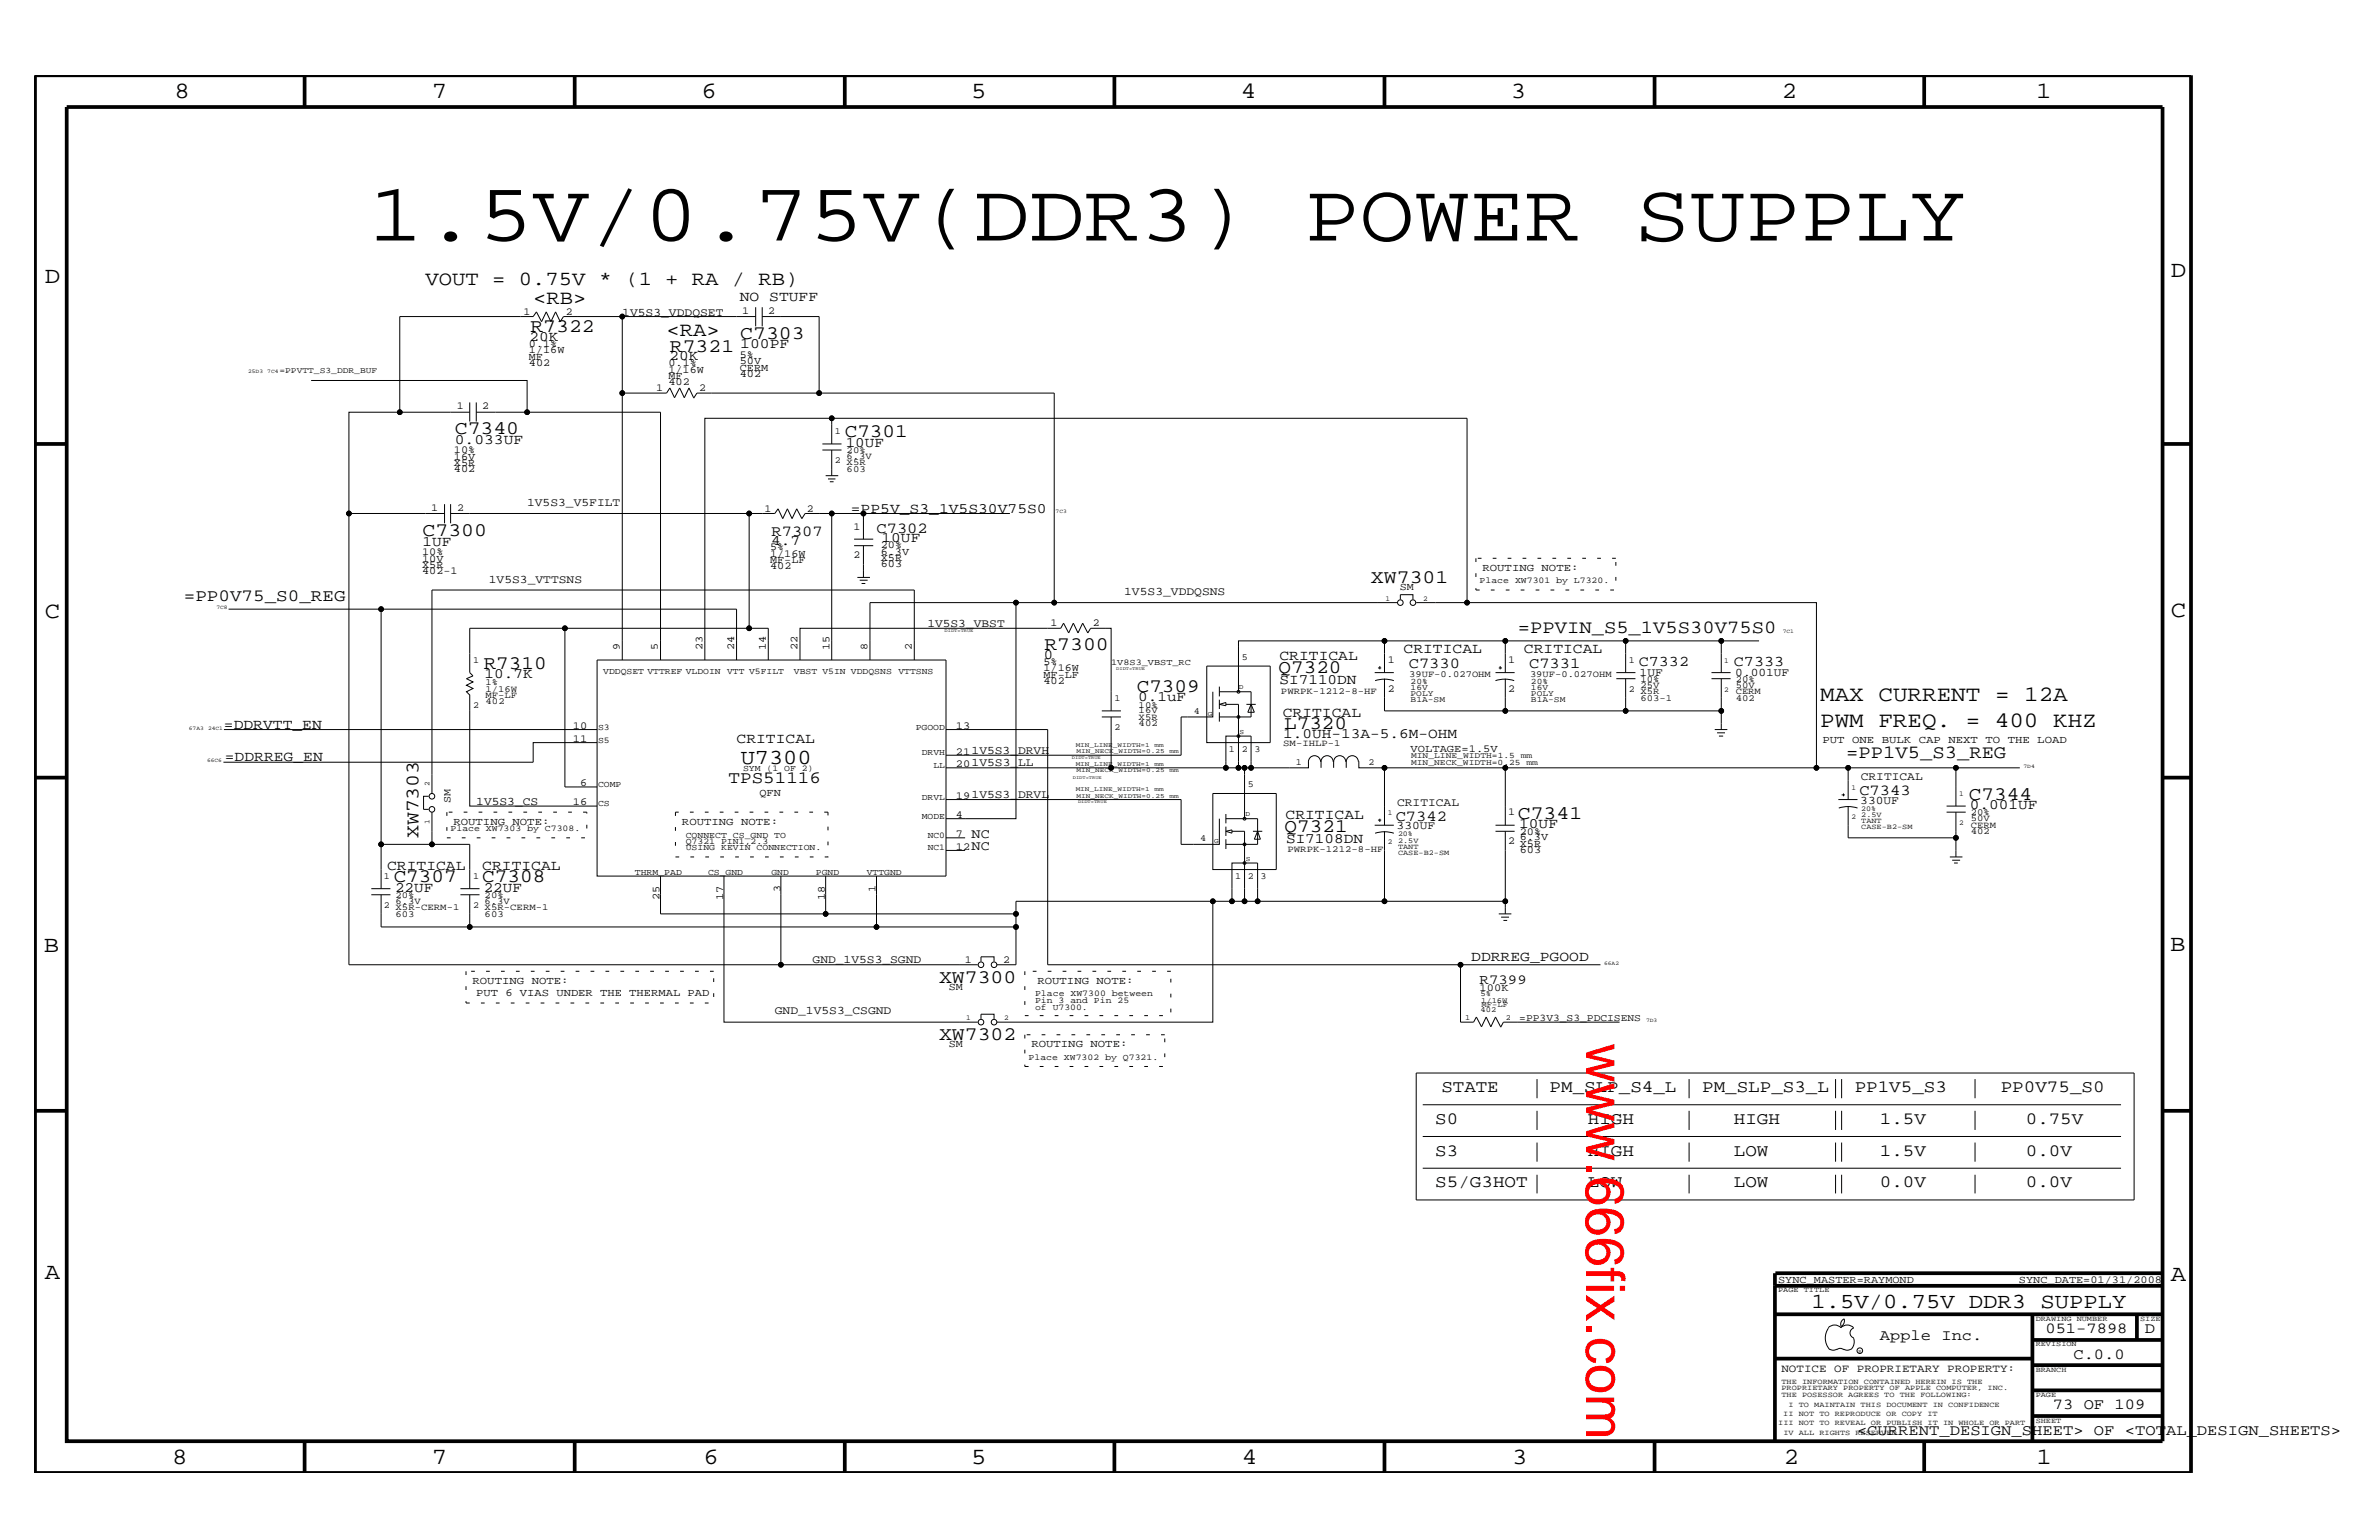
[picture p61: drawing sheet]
<svg xmlns="http://www.w3.org/2000/svg" width="432mm" height="279mm" viewBox="0 0 432 279" stroke-linecap="round" stroke-linejoin="round" font-family="sans-serif">
<defs><g id="words">
<text font-size="15.1" x="66.8" y="43.6">1.5V/0.75V(DDR3) POWER SUPPLY</text>
<text font-size="9.9" fill="#f00" x="287.9" y="189.3" transform="rotate(90 287.9 189.3)">www.666fix.com</text>
<g font-size="4.2">
<text x="31.7" y="17.8">8</text>
<text x="78.4" y="17.8">7</text>
<text x="127.3" y="17.8">6</text>
<text x="176.3" y="17.8">5</text>
<text x="225.2" y="17.8">4</text>
<text x="274.2" y="17.8">3</text>
<text x="323.4" y="17.8">2</text>
<text x="369.6" y="17.8">1</text>
<text x="8.1" y="51.3">D</text>
<text x="394" y="50.3">D</text>
<text x="8.1" y="112.1">C</text>
<text x="394" y="111.9">C</text>
<text x="8" y="172.7">B</text>
<text x="393.9" y="172.5">B</text>
<text x="8.1" y="232">A</text>
<text x="394" y="232.4">A</text>
<text x="31.2" y="265.6">8</text>
<text x="78.4" y="265.6">7</text>
<text x="127.7" y="265.6">6</text>
<text x="176.3" y="265.6">5</text>
<text x="225.4" y="265.6">4</text>
<text x="274.5" y="265.6">3</text>
<text x="323.8" y="265.6">2</text>
<text x="369.7" y="265.6">1</text>
</g>
<g font-size="4">
<text x="330.4" y="131.9">PWM FREQ. = 400 KHZ</text>
<text x="330.4" y="127.2">MAX CURRENT = 12A</text>
</g>
<g font-size="3.9">
<text x="134.5" y="138.5">U7300</text>
<text x="328.8" y="237.3">1.5V/0.75V DDR3 SUPPLY</text>
</g>
<g font-size="3.6">
<text x="77.2" y="51.7">VOUT = 0.75V * (1 + RA / RB)</text>
<text x="96.8" y="55.1">&lt;RB&gt;</text>
<text x="121" y="60.9">&lt;RA&gt;</text>
</g>
<g font-size="3.5">
<text x="96.3" y="60.3">R7322</text>
<text x="121.6" y="63.8">R7321</text>
<text x="134.4" y="61.5">C7303</text>
<text x="82.5" y="78.8">C7340</text>
<text x="153.3" y="79.4">C7301</text>
<text x="76.7" y="97.2">C7300</text>
<text x="248.8" y="105.8">XW7301</text>
<text x="189.6" y="118">R7300</text>
<text x="87.8" y="121.4">R7310</text>
<text x="206.3" y="125.5">C7309</text>
<text x="232.1" y="122.1">Q7320</text>
<text x="233.1" y="132.3">L7320</text>
<text x="275.5" y="148.5">C7341</text>
<text x="357.4" y="145.1">C7344</text>
<text x="75.9" y="152.1" transform="rotate(-90 75.9 152.1)">XW7303</text>
<text x="233.2" y="151">Q7321</text>
<text x="71.5" y="160">C7307</text>
<text x="87.5" y="160">C7308</text>
<text x="170.4" y="178.4">XW7300</text>
<text x="170.4" y="188.8">XW7302</text>
</g>
<g font-size="3.4">
<text x="275.5" y="114.8">=PPVIN_S5_1V5S30V75S0</text>
<text x="335.1" y="137.6">=PP1V5_S3_REG</text>
</g>
<g font-size="3.1">
<text x="33.4" y="109.1">=PP0V75_S0_REG</text>
<text x="132.2" y="142.1">TPS51116</text>
<text x="260.5" y="203.9">S0</text>
<text x="261.6" y="198.1">STATE</text>
<text x="281.3" y="198.1">PM_SLP_S4_L</text>
<text x="288.2" y="203.9">HIGH</text>
<text x="308.9" y="198.1">PM_SLP_S3_L</text>
<text x="314.7" y="203.9">HIGH</text>
<text x="336.6" y="198.1">PP1V5_S3</text>
<text x="341.2" y="203.9">1.5V</text>
<text x="363.1" y="198.1">PP0V75_S0</text>
<text x="367.7" y="203.9">0.75V</text>
<text x="260.5" y="209.7">S3</text>
<text x="288.2" y="209.7">HIGH</text>
<text x="314.7" y="209.7">LOW</text>
<text x="341.2" y="209.7">1.5V</text>
<text x="367.7" y="209.7">0.0V</text>
<text x="260.5" y="215.4">S5/G3HOT</text>
<text x="288.2" y="215.4">LOW</text>
<text x="314.7" y="215.4">LOW</text>
<text x="341.2" y="215.4">0.0V</text>
<text x="367.7" y="215.4">0.0V</text>
</g>
<g font-size="2.8">
<text x="140" y="97.2">R7307</text>
<text x="159.1" y="96.6">C7302</text>
<text x="255.7" y="121.2">C7330</text>
<text x="277.5" y="121.2">C7331</text>
<text x="253.3" y="148.9">C7342</text>
<text x="337.5" y="144.3">C7343</text>
<text x="341.2" y="243.1">Apple Inc.</text>
<text x="371.3" y="241.9">051-7898</text>
<text x="389.3" y="241.9">D</text>
<text x="376.3" y="246.5">C.0.0</text>
<text x="372.6" y="255.7">73 OF 109</text>
<text x="337.1" y="260.4">&lt;CURRENT_DESIGN_SHEET&gt; OF &lt;TOTAL_DESIGN_SHEETS&gt;</text>
</g>
<g font-size="2.7">
<text x="297.4" y="120.8">C7332</text>
<text x="314.7" y="120.8">C7333</text>
</g>
<g font-size="2.6">
<text x="134.3" y="54.6">NO STUFF</text>
<text x="96.1" y="61.9">20K</text>
<text x="121.5" y="65.4">20K</text>
<text x="134.4" y="63.2">100PF</text>
<text x="82.5" y="80.5">0.033UF</text>
<text x="153.5" y="81.1">10UF</text>
<text x="154.4" y="93">=PP5V_S3_1V5S30V75S0</text>
<text x="76.7" y="99">1UF</text>
<text x="140" y="98.8">4.7</text>
<text x="160" y="98.4">10UF</text>
<text x="189.5" y="119.6">0</text>
<text x="232.2" y="119.7">CRITICAL</text>
<text x="254.8" y="118.6">CRITICAL</text>
<text x="276.6" y="118.6">CRITICAL</text>
<text x="88" y="123">10.7K</text>
<text x="232.2" y="124.1">SI7110DN</text>
<text x="206.6" y="127.2">0.1uF</text>
<text x="232.8" y="130.1">CRITICAL</text>
<text x="40.6" y="132.2">=DDRVTT_EN</text>
<text x="133.7" y="134.7">CRITICAL</text>
<text x="232.9" y="133.9">1.0UH-13A-5.6M-OHM</text>
<text x="40.8" y="138.1">=DDRREG_EN</text>
<text x="233.3" y="148.5">CRITICAL</text>
<text x="357.5" y="146.8">0.001UF</text>
<text x="233.4" y="153">SI7108DN</text>
<text x="275.8" y="150.2">10UF</text>
<text x="70.3" y="157.8">CRITICAL</text>
<text x="71.7" y="161.8">22UF</text>
<text x="87.5" y="157.8">CRITICAL</text>
<text x="87.8" y="161.8">22UF</text>
<text x="267" y="174.4">DDRREG_PGOOD</text>
</g>
<g font-size="2.5">
<text x="176.4" y="152">NC</text>
<text x="176.4" y="154.3">NC</text>
<text x="268.6" y="178.6">R7399</text>
</g>
<g font-size="2.1">
<text x="112.9" y="57.3">1V5S3_VDDQSET</text>
<text x="95.7" y="91.8">1V5S3_V5FILT</text>
<text x="88.7" y="105.7">1V5S3_VTTSNS</text>
<text x="204" y="108">1V5S3_VDDQSNS</text>
<text x="168.3" y="113.7">1V5S3_VBST</text>
<text x="297.6" y="122.6">1UF</text>
<text x="315" y="122.6">0.001UF</text>
<text x="337.7" y="141.6">CRITICAL</text>
<text x="86.4" y="146">1V5S3_CS</text>
<text x="253.6" y="146.2">CRITICAL</text>
<text x="337.7" y="145.9">330UF</text>
<text x="253.5" y="150.5">330UF</text>
<text x="147.5" y="174.8">GND_1V5S3_SGND</text>
<text x="140.6" y="184">GND_1V5S3_CSGND</text>
</g>
<text font-size="2" x="323.3" y="248.9">NOTICE OF PROPRIETARY PROPERTY:</text>
<g font-size="1.9">
<text x="95" y="57.1">1</text>
<text x="102.7" y="57.1">2</text>
<text x="134.7" y="56.9">1</text>
<text x="139.4" y="56.9">2</text>
<text x="96" y="65.3">MF</text>
<text x="96" y="63">0.1%</text>
<text x="96" y="64.1">1/16W</text>
<text x="134.3" y="65">5%</text>
<text x="96" y="66.5">402</text>
<text x="119.1" y="71">1</text>
<text x="121.3" y="69.9">402</text>
<text x="121.3" y="67.6">1/16W</text>
<text x="121.3" y="66.5">0.1%</text>
<text x="121.3" y="68.8">MF</text>
<text x="126.9" y="71">2</text>
<text x="134.3" y="66.1">50V</text>
<text x="134.3" y="67.3">CERM</text>
<text x="134.3" y="68.4">402</text>
<text x="82.9" y="74.2">1</text>
<text x="87.5" y="74.2">2</text>
<text x="82.4" y="82.2">10%</text>
<text x="82.4" y="83.4">16V</text>
<text x="82.4" y="85.7">402</text>
<text x="82.4" y="84.5">X5R</text>
<text x="78.2" y="92.7">1</text>
<text x="83" y="92.7">2</text>
<text x="138.8" y="92.8">1</text>
<text x="146.5" y="92.8">2</text>
<text x="76.6" y="101.9">10V</text>
<text x="76.6" y="100.7">10%</text>
<text x="139.8" y="99.9">5%</text>
<text x="139.8" y="101">1/16W</text>
<text x="154.9" y="96.1">1</text>
<text x="154.9" y="101.3">2</text>
<text x="159.9" y="100.6">6.3V</text>
<text x="159.9" y="101.7">X5R</text>
<text x="159.9" y="99.5">20%</text>
<text x="76.6" y="103">X5R</text>
<text x="76.6" y="104.2">402-1</text>
<text x="139.8" y="102.2">MF-LF</text>
<text x="139.8" y="103.3">402</text>
<text x="159.9" y="102.9">603</text>
<text x="254.1" y="107">SM</text>
<text x="269.1" y="103.6">ROUTING NOTE:</text>
<text x="190.7" y="113.6">1</text>
<text x="198.4" y="113.6">2</text>
<text x="112.5" y="118" transform="rotate(-90 112.5 118)">9</text>
<text x="119.4" y="118" transform="rotate(-90 119.4 118)">5</text>
<text x="127.5" y="118" transform="rotate(-90 127.5 118)">23</text>
<text x="133.3" y="118" transform="rotate(-90 133.3 118)">24</text>
<text x="139" y="118" transform="rotate(-90 139 118)">14</text>
<text x="144.8" y="118" transform="rotate(-90 144.8 118)">22</text>
<text x="150.5" y="118" transform="rotate(-90 150.5 118)">15</text>
<text x="157.5" y="118" transform="rotate(-90 157.5 118)">8</text>
<text x="165.5" y="118" transform="rotate(-90 165.5 118)">2</text>
<text x="189.4" y="124.1">402</text>
<text x="189.4" y="123">MF-LF</text>
<text x="189.4" y="121.8">1/16W</text>
<text x="189.4" y="120.7">5%</text>
<text x="251.9" y="125.5">2</text>
<text x="251.9" y="120.3">1</text>
<text x="273.7" y="125.5">2</text>
<text x="273.7" y="120.3">1</text>
<text x="104" y="132.3">10</text>
<text x="104" y="134.6">11</text>
<text x="173.5" y="136.9">211V5S3_DRVH</text>
<text x="173.5" y="132.3">13</text>
<text x="256" y="136.5">VOLTAGE=1.5V</text>
<text x="330.8" y="134.7">PUT ONE BULK CAP NEXT TO THE LOAD</text>
<text x="105.3" y="142.7">6</text>
<text x="173.5" y="139.2">201V5S3_LL</text>
<text x="81.8" y="145.7" transform="rotate(-90 81.8 145.7)">SM</text>
<text x="82.3" y="149.7">ROUTING NOTE:</text>
<text x="104" y="146.1">16</text>
<text x="123.8" y="149.7">ROUTING NOTE:</text>
<text x="137.8" y="144.4">QFN</text>
<text x="173.5" y="148.4">4</text>
<text x="173.5" y="145">191V5S3_DRVL</text>
<text x="273.7" y="147.9">1</text>
<text x="173.5" y="154.2">12</text>
<text x="173.5" y="151.9">7</text>
<text x="273.7" y="153.2">2 X5R</text>
<text x="275.8" y="152.4">6.3V</text>
<text x="275.8" y="151.4">20%</text>
<text x="275.8" y="154.8">603</text>
<text x="141.6" y="161.9" transform="rotate(-90 141.6 161.9)">3</text>
<text x="158.9" y="161.9" transform="rotate(-90 158.9 161.9)">1</text>
<text x="119.7" y="163.3" transform="rotate(-90 119.7 163.3)">25</text>
<text x="131.2" y="163.3" transform="rotate(-90 131.2 163.3)">17</text>
<text x="149.7" y="163.3" transform="rotate(-90 149.7 163.3)">18</text>
<text x="85.8" y="178.5">ROUTING NOTE:</text>
<text x="172.2" y="179.7">SM</text>
<text x="175.1" y="174.7">1</text>
<text x="182.1" y="174.7">2</text>
<text x="188.3" y="178.5">ROUTING NOTE:</text>
<text x="268.6" y="179.8">100K</text>
<text x="86.4" y="180.8">PUT 6 VIAS UNDER THE THERMAL PAD</text>
<text x="275.8" y="185.2">=PP3V3_S3_PDCISENS</text>
<text x="172.2" y="190">SM</text>
<text x="187.2" y="190">ROUTING NOTE:</text>
<text x="322.7" y="232.7">SYNC_MASTER=RAYMOND</text>
<text x="366.4" y="232.7">SYNC_DATE=01/31/2008</text>
</g>
<g font-size="1.7">
<text x="151.6" y="78.8">1</text>
<text x="153.7" y="83.3">6.3V</text>
<text x="153.7" y="82.2">20%</text>
<text x="151.6" y="84">2 X5R</text>
<text x="153.7" y="85.6">603</text>
<text x="225.4" y="119.7">5</text>
<text x="85.9" y="120.3">1</text>
<text x="88.1" y="125.5">1/16W</text>
<text x="88.1" y="124.3">1%</text>
<text x="232.5" y="125.8">PWRPK-1212-8-HF</text>
<text x="255.8" y="122.8">39UF-0.027OHM</text>
<text x="277.7" y="122.8">39UF-0.027OHM</text>
<text x="295.7" y="120.3">1</text>
<text x="295.7" y="125.5">2 X5R</text>
<text x="297.8" y="124.8">25V</text>
<text x="297.8" y="123.7">10%</text>
<text x="315" y="123.7">20%</text>
<text x="315" y="125.9">CERM</text>
<text x="315" y="124.8">50V</text>
<text x="85.9" y="128.4">2</text>
<text x="88.1" y="127.8">402</text>
<text x="88.1" y="126.6">MF-LF</text>
<text x="202.3" y="127.2">1</text>
<text x="206.7" y="130.6">X5R</text>
<text x="206.7" y="131.7">402</text>
<text x="206.7" y="129.4">16V</text>
<text x="206.7" y="128.4">10%</text>
<text x="216.7" y="129.5">4</text>
<text x="297.8" y="127.1">603-1</text>
<text x="315" y="127.1">402</text>
<text x="202.3" y="132.4">2</text>
<text x="223" y="136.4">1</text>
<text x="225.4" y="136.4">2</text>
<text x="227.7" y="136.4">3</text>
<text x="232.9" y="135.4">SM-IHLP-1</text>
<text x="226.5" y="142.8">5</text>
<text x="235.2" y="138.7">1</text>
<text x="248.4" y="138.7">2</text>
<text x="357.7" y="149">50V</text>
<text x="357.7" y="147.9">20%</text>
<text x="217.8" y="152.6">4</text>
<text x="233.7" y="154.6">PWRPK-1212-8-HF</text>
<text x="357.7" y="150.1">CERM</text>
<text x="357.7" y="151.3">402</text>
<text x="69.7" y="159.5">1</text>
<text x="85.9" y="159.5">1</text>
<text x="224.2" y="159.5">1</text>
<text x="226.5" y="159.5">2 3</text>
<text x="69.7" y="164.7">2 X5R-CERM-1</text>
<text x="71.8" y="166.3">603</text>
<text x="71.8" y="163.9">6.3V</text>
<text x="71.8" y="162.9">20%</text>
<text x="85.9" y="164.7">2 X5R-CERM-1</text>
<text x="88" y="166.3">603</text>
<text x="88" y="163.9">6.3V</text>
<text x="88" y="162.9">20%</text>
</g>
<g font-size="1.6">
<text x="268.6" y="105.9">Place XW7301 by L7320.</text>
<text x="109.5" y="122.3">VDDQSET VTTREF VLDOIN</text>
<text x="132" y="122.3">VTT V5FILT</text>
<text x="144.1" y="122.3">VBST V5IN VDDQSNS</text>
<text x="163.1" y="122.3">VTTSNS</text>
<text x="201.7" y="120.7">1V8S3_VBST_RC</text>
<text x="108.5" y="132.4">S3</text>
<text x="108.5" y="134.7">S5</text>
<text x="166.2" y="132.4">PGOOD</text>
<text x="167.3" y="137">DRVH</text>
<text x="108.5" y="142.8">COMP</text>
<text x="134.9" y="139.9">SYM (1 OF 2)</text>
<text x="169.4" y="139.3">LL</text>
<text x="108.5" y="146.2">CS</text>
<text x="167.3" y="148.5">MODE</text>
<text x="167.3" y="145.1">DRVL</text>
<text x="81.8" y="150.8">Place XW7303 by C7308.</text>
<text x="124.5" y="152">CONNECT CS_GND TO</text>
<text x="124.5" y="153.2">Q7321 PIN1,2.3</text>
<text x="124.5" y="154.3">USING KEVIN CONNECTION.</text>
<text x="168.4" y="154.3">NC1</text>
<text x="168.4" y="152">NC0</text>
<text x="115.2" y="158.7">THRM_PAD</text>
<text x="128.5" y="158.7">CS_GND</text>
<text x="140" y="158.7">GND</text>
<text x="148.1" y="158.7">PGND</text>
<text x="157.3" y="158.7">VTTGND</text>
<text x="187.9" y="180.8">Place XW7300 between</text>
<text x="187.9" y="183.2">of U7300.</text>
<text x="187.9" y="182">Pin 3 and Pin 25</text>
<text x="186.7" y="192.3">Place XW7302 by Q7321.</text>
</g>
<g font-size="1.5">
<text x="50.7" y="67.6">=PPVTT_S3_DDR_BUF</text>
<text x="256" y="125.3">16V</text>
<text x="256" y="124.1">20%</text>
<text x="277.9" y="124.1">20%</text>
<text x="277.9" y="125.3">16V</text>
<text x="256" y="126.3">POLY</text>
<text x="256" y="127.5">B1A-SM</text>
<text x="277.9" y="126.3">POLY</text>
<text x="277.9" y="127.5">B1A-SM</text>
<text x="256.1" y="137.6">MIN_LINE_WIDTH=1.5 mm</text>
<text x="256.1" y="138.7">MIN_NECK_WIDTH=0.25 mm</text>
</g>
<g font-size="1.4">
<text x="251.5" y="109">1</text>
<text x="258.3" y="109">2</text>
<text x="312.9" y="120.3">1</text>
<text x="312.9" y="125.5">2</text>
<text x="78" y="142.6" transform="rotate(-90 78 142.6)">2</text>
<text x="336" y="143.4">1</text>
<text x="78" y="149.5" transform="rotate(-90 78 149.5)">1</text>
<text x="251.9" y="147.9">1</text>
<text x="336" y="148.5">2</text>
<text x="337.8" y="148.3">2.5V</text>
<text x="337.8" y="149.4">TANT</text>
<text x="337.8" y="147.2">20%</text>
<text x="355.6" y="144.5">1</text>
<text x="355.6" y="149.7">2</text>
<text x="251.9" y="153.2">2</text>
<text x="253.7" y="155.1">CASE-B2-SM</text>
<text x="253.7" y="152.9">2.5V</text>
<text x="253.7" y="154">TANT</text>
<text x="253.7" y="151.8">20%</text>
<text x="337.8" y="150.5">CASE-B2-SM</text>
<text x="175.3" y="185.1">1</text>
<text x="182.3" y="185.1">2</text>
<text x="265.9" y="185.1">1</text>
<text x="268.7" y="183.7">402</text>
<text x="268.7" y="180.8">5%</text>
<text x="268.8" y="181.9">1/16W</text>
<text x="268.9" y="182.7">MF-LF</text>
<text x="273.3" y="185.1">2</text>
<text x="322.7" y="234.4">PAGE TITLE</text>
<text x="369.5" y="239.6">DRAWING NUMBER</text>
<text x="388.5" y="239.6">SIZE</text>
<text x="369.5" y="244.2">REVISION</text>
<text x="323.3" y="251.1">THE INFORMATION CONTAINED HEREIN IS THE</text>
<text x="369.5" y="248.9">BRANCH</text>
<text x="323.3" y="253.4">THE POSESSOR AGREES TO THE FOLLOWING:</text>
<text x="323.3" y="252.3">PROPRIETARY PROPERTY OF APPLE COMPUTER, INC.</text>
<text x="323.7" y="256.9">II NOT TO REPRODUCE OR COPY IT</text>
<text x="324.6" y="255.2">I TO MAINTAIN THIS DOCUMENT IN CONFIDENCE</text>
<text x="369.5" y="253.4">PAGE</text>
<text x="322.7" y="258.6">III NOT TO REVEAL OR PUBLISH IT IN WHOLE OR PART</text>
<text x="323.7" y="260.4">IV ALL RIGHTS RESERVED</text>
<text x="369.5" y="258.1">SHEET</text>
</g>
<g font-size="1.3">
<text x="224.9" y="125">D</text>
<text x="219.2" y="129.8">G</text>
<text x="225" y="133.1">S</text>
<text x="226.1" y="148.1">D</text>
<text x="220.4" y="152.9">G</text>
<text x="226.1" y="156.2">S</text>
</g>
<g font-size="1.2">
<text x="195.2" y="135.5">MIN_LINE_WIDTH=1</text>
<text x="195.4" y="136.7">MIN_NECK_WIDTH=0.25</text>
<text x="209.6" y="135.5">mm</text>
<text x="212.3" y="136.7">mm</text>
<text x="195.2" y="139">MIN_LINE_WIDTH=1</text>
<text x="195.2" y="143.5">MIN_LINE_WIDTH=1</text>
<text x="195.4" y="140.2">MIN_NECK_WIDTH=0.25</text>
<text x="209.6" y="139">mm</text>
<text x="209.6" y="143.5">mm</text>
<text x="212.3" y="140.2">mm</text>
<text x="195.4" y="144.7">MIN_NECK_WIDTH=0.25</text>
<text x="212.3" y="144.7">mm</text>
</g>
<g font-size="1">
<text x="45" y="67.6">25D3</text>
<text x="48.5" y="67.6">7C4</text>
<text x="191.6" y="93.2">7C3</text>
<text x="39.3" y="110.5">7C8</text>
<text x="323.6" y="114.8">7C1</text>
<text x="34.3" y="132.4">67A3</text>
<text x="37.8" y="132.4">24C1</text>
<text x="37.6" y="138.3">66C6</text>
<text x="367.3" y="139.3">7D4</text>
<text x="291.2" y="175">66A2</text>
<text x="298.8" y="185.4">7D3</text>
</g>
<text font-size=".9" x="337.3" y="245.4">R</text>
<g font-size=".8">
<text x="171.4" y="114.6">DIDT=TRUE</text>
<text x="202.6" y="121.5">DIDT=TRUE</text>
<text x="194.6" y="137.7">DIDT=TRUE</text>
<text x="194.7" y="141.4">DIDT=TRUE</text>
<text x="195.7" y="145.7">DIDT=TRUE</text>
</g>
</g></defs>
<g fill="none" stroke="#000" stroke-width=".18">
<path d="M112.9 57.4v13.9h8.1l.6-.9 .8 1.8 1-1.8 .8 1.8 .9-1.8 .8 1.8M137.2 57.4h-34.9l-.6 1-.9-1.8-.8 1.8-.9-1.8-.8 1.8-.9-1.8-.6 .8h-24.2v17.4M137.2 55.7v3.5M138.3 57.4h10.4v13.9h-22.2l-.6 .9M138.3 55.7v3.5M56.5 69h39.2v5.8h24.2v44.9M85.3 74.8h-22v18.4M85.3 73v3.5M86.4 73v3.5M86.4 74.8h9.3M112.9 71.3v48.4M148.7 71.3h42.6v38h62.3"/>
<path d="M151 75.9h115.3v33.4h-9.3M80.7 93.2h-17.4v81.8h78.4M80.7 91.5v3.4M81.8 93.2h58.8l.6-.9 .9 1.8 .8-1.8 .9 1.8 .8-1.8 .9 1.8 .6-.9h10.6M81.8 91.5v3.4M136 93.2v20.8M149.3 81.6h3.4M149.3 80.5h3.4M149.9 86.3h2.2M150.3 86.9h1.3M150.6 87.4h.7M151 80.5v-4.6h-23.1v43.8"/>
<path d="M151 81.6v4.7M151 93.2v26.5M155 99h3.5M155 97.8h3.5M156.7 99v5.8M183.3 93.2h-26.6v4.6M41.5 110.5h92.2v9.2M69.2 110.5v50.7M102.5 114h-17.2v8l.6 .6-1.2 .5 1.2 .6-1.2 .6 1.2 .6-1.2 .6 .6 .6v20.1h23.1M108.4 119.7h63.3v39.2h-63.3zM136 114h-33.5v28.8h5.9M136 114h3.4v5.7"/>
<path d="M145.2 119.7v-5.7h47.3l.5-.9 1 1.7 .8-1.7 .9 1.7 .8-1.7 .9 1.7 .6-.8h3.7v15M155.6 104.8h2.3M156 105.3h1.5M156.4 105.9h.7M165.9 119.7v-12.7h-87.5v37M184.4 109.3v39.2h-12.7M191.3 109.3h-33.4v10.4M251.3 116.3h-26.5v9.2M254.2 108.7v-.8h2.3v.8M266.3 109.3h63.4v30M273.2 116.3h-21.9v5.7M295.1 116.3h-21.9v5.7"/>
<path d="M312.4 116.3h-17.3v5.7M319.3 116.3h-6.9v5.7M40.6 132.4h67.8M108.4 134.7h-11.6v3.6h-56.2M171.7 132.4h18.5v42.6h100.3M171.7 139.3h30M200 130.1h3.5M200 129h3.5M201.7 130.1v9.2h20.8M219 120.8h11.5v13.9h-11.5zM220.1 125.5v4.6h-5.7v6.9h-42.7M221.3 125.5h5.8v4.6h-5.8"/>
<path d="M221.3 127.8l1.2-.3v.5zM221.3 124.6v1.8M221.3 126.9v1.7M221.3 129.2v1.7M222.5 127.8h2.3v11.5h1.1M226.2 127.8h1.7M227.1 139.3h-1.2v9.2M227.1 127.8l.6 1.4h-1.2zM237.5 138.1v1.2h-10.4v-5.8h-4.6v5.8h2.3M237.5 138.2a1.1 1.1 0 0 1 1.1-1.1 1.1 1.1 0 0 1 1.1 1.1M239.8 138.2a1.1 1.1 0 0 1 1.1-1.1 1.1 1.1 0 0 1 1.1 1.1M239.8 138.1v1.2"/>
<path d="M242.1 138.2a1.1 1.1 0 0 1 1.1-1.1 1.1 1.1 0 0 1 1.1 1.1M242.1 138.1v1.2M244.3 138.2a1.1 1.1 0 0 1 1.1-1.1 1.1 1.1 0 0 1 1.1 1.1M244.3 138.1v1.2M246.6 138.1v1.2h4.7v10.4M249.5 122h3.5M249.6 123.5a5.5 5.5 0 0 1 3.4 0M250.1 121.2h.6M250.4 120.8v.6M251.3 139.3h21.9v10.4M251.3 123.1v5.9h21.9M271.4 123.5a5.5 5.5 0 0 1 3.4 0"/>
<path d="M271.4 122h3.5M272 121.2h.6M272.3 120.8v.6M273.2 123.1v5.9h21.9v-5.9M273.2 139.3h62.2M293.4 122h3.4M293.4 123.1h3.4M295.1 129h17.3M310.6 122h3.5M310.6 123.1h3.5M311.2 132.4h2.3M311.7 133h1.4"/>
<path d="M312 133.5h.8M312.4 123.1v9.3M355 139.3h-19.6v5.8M355 139.3h11.6M355 139.3v6.9M69.2 153.2h16.1v8M77.8 144.5h-.9v2.3h.9M78.4 147.3v5.9M119.9 158.9v6.9h64.5M131.4 158.9v26.5h46.1M141.7 158.9v16.1h35.8M149.9 158.9v6.9"/>
<path d="M159.1 158.9v9.3h25.3M171.7 145.1h42.7v8.1h6.9v-4.7M171.7 152h3.5M171.7 154.3h3.5M220.1 144h11.5v13.8h-11.5zM222.5 148.5h5.8v4.7h-5.8M222.5 147.7v1.7M222.5 150v1.7M222.5 152.3v1.7M222.5 150.8l1.1-.2v.6zM223.6 150.8h2.3v12.7h-2.3v-6.9h4.7v6.9h23v-12.7M227.4 150.8h1.7"/>
<path d="M228.3 150.8l.5 1.5h-1.1zM249.5 149.7h3.5M249.6 151.2a5.5 5.5 0 0 1 3.4 0M250.1 148.8h.6M250.4 148.5v.6M271.4 150.8h3.5M271.4 149.7h3.5M273.2 150.8v15M333.7 145.1h3.4M333.7 146.6a5.5 5.5 0 0 1 3.5 0M334.3 144.2h.6M334.6 144v.5"/>
<path d="M335.4 146.2v5.8h19.6M353.3 146.2h3.5M353.3 147.3h3.5M353.9 155.5h2.3M354.3 156.1h1.5M354.7 156.6h.6M355 147.3v8.2M67.4 162.3h3.5M67.4 161.2h3.5M69.2 162.3v5.9h16.1M83.6 162.3h3.4M83.6 161.2h3.4"/>
<path d="M85.3 162.3v5.9h73.8M178.1 174.4v-.8h2.3v.8M180.9 175h3.5v-11.5h35.7v21.9h-39.2M220.1 163.5h3.5M225.9 163.5h2.4M251.3 163.5h21.9M265.1 175v10.4h2.4l.5-.9 .9 1.8 .8-1.8 .9 1.8 .8-1.8 1 1.8M272 165.8h2.3M272.5 166.4h1.4M272.9 167h.7M178.1 184.9v-.9h2.3v.9M257 194.7h130.4v23h-130.4z"/>
<path d="M279 195.8v3.4M294 185.4h-21.1l-.5 1M306.6 195.8v3.4M333.2 195.8v3.4M334.3 195.8v3.4M358.5 195.8v3.4M258.2 200.4h126.8M258.2 211.9h126.8M258.2 206.2h126.8M279 201.5v3.5M279 207.3v3.5M279 213.1v3.4"/>
<path d="M306.6 201.5v3.5M306.6 207.3v3.5M306.6 213.1v3.4M333.2 201.5v3.5M333.2 207.3v3.5M333.2 213.1v3.4M334.3 201.5v3.5M334.3 207.3v3.5M334.3 213.1v3.4M358.5 201.5v3.5M358.5 207.3v3.5M358.5 213.1v3.4"/>
<path d="M334.7 239.3l.1 .3a1.19 1.19 0 0 1-.6 1.1M334.8 239.3a1.02 1.02 0 0 0-.6 1.3M331.8 240.9a1.61 1.61 0 0 1 2.4 0M331.9 241a3.1 3.1 0 0 0 .2 3.9M332.1 244.8l.6 .2 .7-.2M333.4 244.9l.6-.3 .7 .3M334.1 240.9a1.61 1.61 0 0 1 2.3 0M334.6 244.8l.7 .2 .6-.2M336.4 242.8l.2 .6a1.95 1.95 0 0 1-.6 1.4M336.5 240.9a.93 .93 0 0 0-.7 .9 .93 .93 0 0 0 .7 .9"/>
<circle cx="112.9" cy="57.4" r=".42"/>
<circle cx="72.6" cy="74.8" r=".42"/>
<circle cx="95.7" cy="74.8" r=".42"/>
<circle cx="112.9" cy="71.3" r=".42"/>
<circle cx="148.7" cy="71.3" r=".42"/>
<circle cx="151" cy="75.9" r=".42"/>
<circle cx="63.3" cy="93.2" r=".42"/>
<circle cx="136" cy="93.2" r=".42"/>
<circle cx="151" cy="93.2" r=".42"/>
<circle cx="156.7" cy="93.2" r=".42"/>
<circle cx="69.2" cy="110.5" r=".42"/>
<circle cx="102.5" cy="114" r=".42"/>
<circle cx="136" cy="114" r=".42"/>
<circle cx="184.4" cy="109.3" r=".42"/>
<circle cx="191.3" cy="109.3" r=".42"/>
<circle cx="251.3" cy="116.3" r=".42"/>
<circle cx="254.2" cy="109.3" r=".51"/>
<circle cx="256.5" cy="109.3" r=".51"/>
<circle cx="266.3" cy="109.3" r=".42"/>
<circle cx="273.2" cy="116.3" r=".42"/>
<circle cx="295.1" cy="116.3" r=".42"/>
<circle cx="312.4" cy="116.3" r=".42"/>
<circle cx="201.7" cy="139.3" r=".42"/>
<circle cx="222.5" cy="139.3" r=".42"/>
<circle cx="224.8" cy="139.3" r=".42"/>
<circle cx="224.8" cy="130.1" r=".25"/>
<circle cx="224.8" cy="125.5" r=".25"/>
<circle cx="224.8" cy="133.5" r=".25"/>
<circle cx="225.9" cy="139.3" r=".42"/>
<circle cx="227.1" cy="139.3" r=".42"/>
<circle cx="251.3" cy="139.3" r=".42"/>
<circle cx="273.2" cy="139.3" r=".42"/>
<circle cx="273.2" cy="129" r=".42"/>
<circle cx="295.1" cy="129" r=".42"/>
<circle cx="312.4" cy="129" r=".42"/>
<circle cx="329.7" cy="139.3" r=".42"/>
<circle cx="335.4" cy="139.3" r=".42"/>
<circle cx="355" cy="139.3" r=".42"/>
<circle cx="69.2" cy="153.2" r=".42"/>
<circle cx="78.4" cy="153.2" r=".42"/>
<circle cx="78.4" cy="146.8" r=".51"/>
<circle cx="78.4" cy="144.5" r=".51"/>
<circle cx="225.9" cy="148.5" r=".25"/>
<circle cx="225.9" cy="153.2" r=".25"/>
<circle cx="225.9" cy="156.6" r=".25"/>
<circle cx="355" cy="152" r=".42"/>
<circle cx="85.3" cy="168.2" r=".42"/>
<circle cx="141.7" cy="175" r=".42"/>
<circle cx="149.9" cy="165.8" r=".42"/>
<circle cx="159.1" cy="168.2" r=".42"/>
<circle cx="178.1" cy="175" r=".51"/>
<circle cx="180.4" cy="175" r=".51"/>
<circle cx="184.4" cy="168.2" r=".42"/>
<circle cx="184.4" cy="165.8" r=".42"/>
<circle cx="220.1" cy="163.5" r=".42"/>
<circle cx="223.6" cy="163.5" r=".42"/>
<circle cx="225.9" cy="163.5" r=".42"/>
<circle cx="228.3" cy="163.5" r=".42"/>
<circle cx="251.3" cy="163.5" r=".42"/>
<circle cx="265.1" cy="175" r=".42"/>
<circle cx="273.2" cy="163.5" r=".42"/>
<circle cx="178.1" cy="185.4" r=".51"/>
<circle cx="180.4" cy="185.4" r=".51"/>
<circle cx="337.6" cy="245.1" r=".51"/>
</g>
<g fill="none" stroke="#000" stroke-width=".68" stroke-linecap="butt">
<path d="M6.4 13.7h391.3v253.5h-391.3zM12.1 19.4h380.4v242.1h-380.4zM55.3 13.7v5.7M104.3 13.7v5.7M153.3 13.7v5.7M202.3 13.7v5.7M251.3 13.7v5.7M300.3 13.7v5.7M349.3 13.7v5.7M6.4 80.5h5.7M392.5 80.5h5.2M6.4 141.1h5.7"/>
<path d="M392.5 141.1h5.2M6.4 201.5h5.7M392.5 201.5h5.2M322.2 231v30.5M322.2 233.3h70.3M322.2 238.4h70.3M322.2 231h70.3M368.9 238.4v23.1M387.9 238.4v4.7M322.2 246.5h46.7M368.9 256.9h23.6M368.9 252.3h23.6"/>
<path d="M368.9 247.7h23.6M368.9 243.1h23.6M55.3 261.5v5.7M104.3 261.5v5.7M153.3 261.5v5.7M202.3 261.7v5.5M251.3 261.5v5.7M300.3 261.5v5.7M349.3 261.5v5.7"/>
</g>
<g fill="none" stroke="#000" stroke-width=".18" stroke-dasharray=".7 2" stroke-linecap="butt">
<path d="M267.9 101.3v5.7M267.9 107h25.4v-5.7M293.3 101.3h-25.4M81.1 147.3v4.7M81.1 152h25.4v-4.7M106.5 147.3h-25.4M122.6 147.3v8.2M122.6 155.5h27.7v-8.2M150.3 147.3h-27.7M84.6 176.2v5.8M129.5 176.2h-44.9M186 176.2v8.1"/>
<path d="M212.5 176.2h-26.5M84.6 182h44.9v-5.8M186 187.7v5.8M186 193.5h25.4v-5.8M186 184.3h26.5v-8.1M211.4 187.7h-25.4"/>
</g>
<g fill="#000">
<circle cx="112.9" cy="57.4" r=".42"/>
<circle cx="72.6" cy="74.8" r=".42"/>
<circle cx="95.7" cy="74.8" r=".42"/>
<circle cx="112.9" cy="71.3" r=".42"/>
<circle cx="148.7" cy="71.3" r=".42"/>
<circle cx="151" cy="75.9" r=".42"/>
<circle cx="63.3" cy="93.2" r=".42"/>
<circle cx="136" cy="93.2" r=".42"/>
<circle cx="151" cy="93.2" r=".42"/>
<circle cx="156.7" cy="93.2" r=".42"/>
<circle cx="69.2" cy="110.5" r=".42"/>
<circle cx="102.5" cy="114" r=".42"/>
<circle cx="136" cy="114" r=".42"/>
<circle cx="184.4" cy="109.3" r=".42"/>
<circle cx="191.3" cy="109.3" r=".42"/>
<circle cx="251.3" cy="116.3" r=".42"/>
<circle cx="266.3" cy="109.3" r=".42"/>
<circle cx="273.2" cy="116.3" r=".42"/>
<circle cx="295.1" cy="116.3" r=".42"/>
<circle cx="312.4" cy="116.3" r=".42"/>
<circle cx="201.7" cy="139.3" r=".42"/>
<circle cx="222.5" cy="139.3" r=".42"/>
<circle cx="224.8" cy="139.3" r=".42"/>
<circle cx="225.9" cy="139.3" r=".42"/>
<circle cx="227.1" cy="139.3" r=".42"/>
<circle cx="251.3" cy="139.3" r=".42"/>
<circle cx="273.2" cy="139.3" r=".42"/>
<circle cx="273.2" cy="129" r=".42"/>
<circle cx="295.1" cy="129" r=".42"/>
<circle cx="312.4" cy="129" r=".42"/>
<circle cx="329.7" cy="139.3" r=".42"/>
<circle cx="335.4" cy="139.3" r=".42"/>
<circle cx="355" cy="139.3" r=".42"/>
<circle cx="69.2" cy="153.2" r=".42"/>
<circle cx="78.4" cy="153.2" r=".42"/>
<circle cx="355" cy="152" r=".42"/>
<circle cx="85.3" cy="168.2" r=".42"/>
<circle cx="141.7" cy="175" r=".42"/>
<circle cx="149.9" cy="165.8" r=".42"/>
<circle cx="159.1" cy="168.2" r=".42"/>
<circle cx="184.4" cy="168.2" r=".42"/>
<circle cx="184.4" cy="165.8" r=".42"/>
<circle cx="220.1" cy="163.5" r=".42"/>
<circle cx="223.6" cy="163.5" r=".42"/>
<circle cx="225.9" cy="163.5" r=".42"/>
<circle cx="228.3" cy="163.5" r=".42"/>
<circle cx="251.3" cy="163.5" r=".42"/>
<circle cx="265.1" cy="175" r=".42"/>
<circle cx="273.2" cy="163.5" r=".42"/>
</g>
<use href="#words"/>
</svg>
